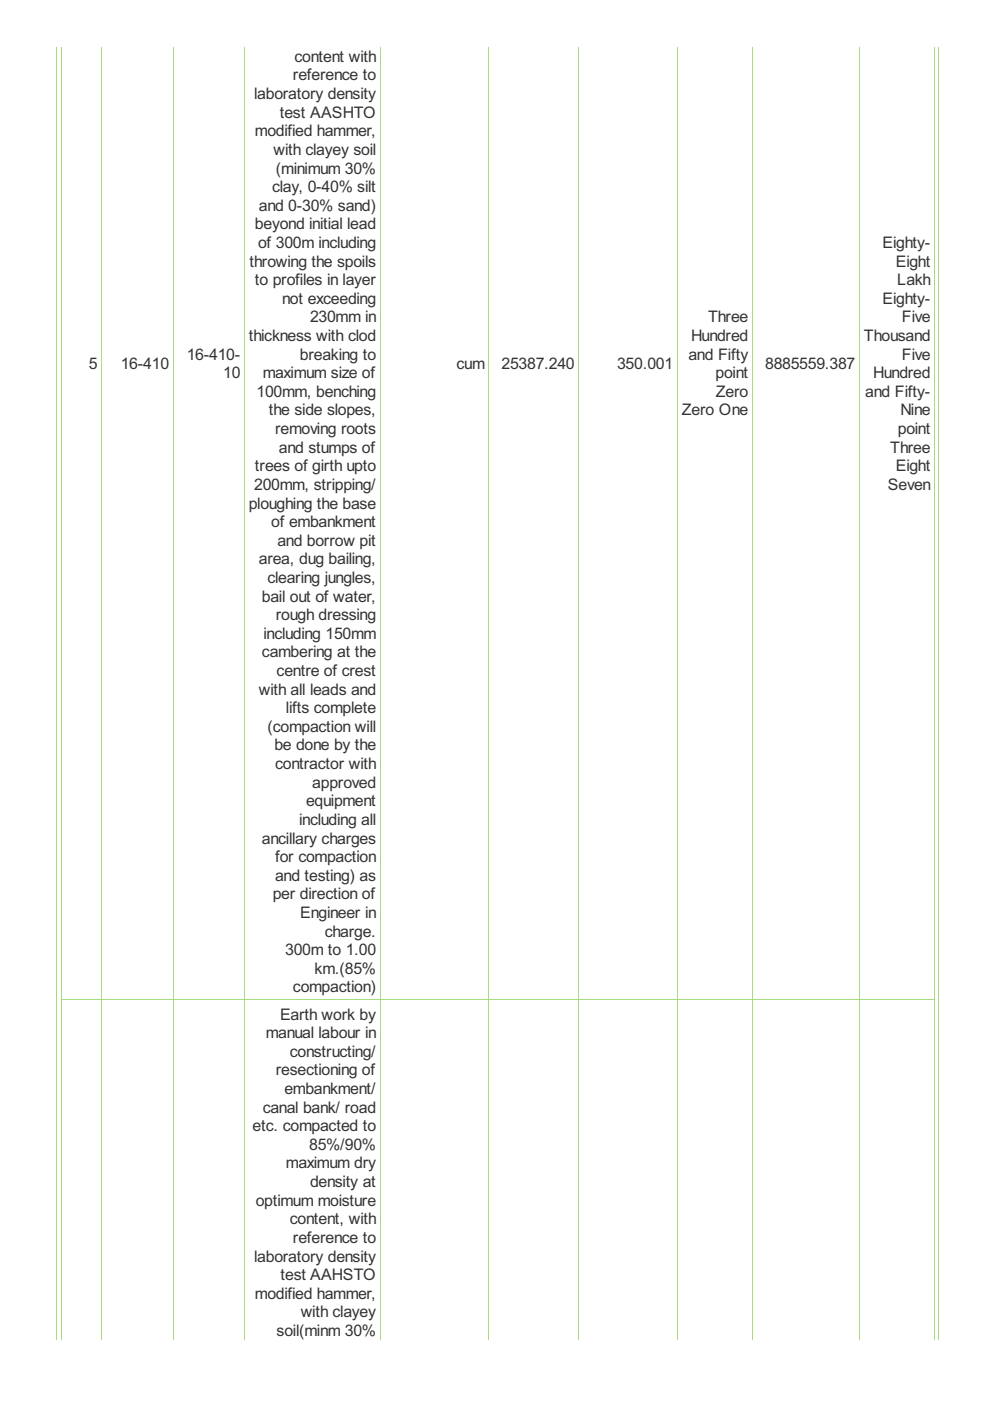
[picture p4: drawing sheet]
<svg xmlns="http://www.w3.org/2000/svg" width="210mm" height="297mm" viewBox="0 0 210 297" stroke-linecap="round" stroke-linejoin="round" font-family="sans-serif">
<defs><g id="words">
<g font-size="3.8" fill="#333">
<text x="62.1" y="17.1">reference to</text>
<text x="62.4" y="13.1">content with</text>
<text x="53.9" y="21">laboratory density</text>
<text x="54.1" y="28.9">modified hammer,</text>
<text x="59.3" y="25">test AASHTO</text>
<text x="58" y="32.8">with clayey soil</text>
<text x="57.7" y="40.7">clay, 0-40% silt</text>
<text x="58.5" y="36.8">(minimum 30%</text>
<text x="54.9" y="44.7">and 0-30% sand)</text>
<text x="54.1" y="48.6">beyond initial lead</text>
<text x="54.7" y="52.6">of 300m including</text>
<text x="187.1" y="52.6">Eighty-</text>
<text x="52.9" y="56.5">throwing the spoils</text>
<text x="189.9" y="56.5">Eight</text>
<text x="54.1" y="60.5">to profiles in layer</text>
<text x="59.8" y="64.4">not exceeding</text>
<text x="187.1" y="64.4">Eighty-</text>
<text x="190.2" y="60.5">Lakh</text>
<text x="65.7" y="68.4">230mm in</text>
<text x="150.1" y="68.4">Three</text>
<text x="191.2" y="68.4">Five</text>
<text x="39.6" y="76.3">16-410-</text>
<text x="52.7" y="72.3">thickness with clod</text>
<text x="63.6" y="76.3">breaking to</text>
<text x="146" y="76.3">and Fifty</text>
<text x="146.5" y="72.3">Hundred</text>
<text x="183.2" y="72.3">Thousand</text>
<text x="191.2" y="76.3">Five</text>
<text x="18.9" y="78.2">5</text>
<text x="25.6" y="78.2">16-410</text>
<text x="47.3" y="80.2">10</text>
<text x="55.7" y="80.2">maximum size of</text>
<text x="96.8" y="78.2">cum</text>
<text x="106.3" y="78.2">25387.240</text>
<text x="130.8" y="78.2">350.001</text>
<text x="151.7" y="80.2">point</text>
<text x="162.2" y="78.2">8885559.387</text>
<text x="185.2" y="80.2">Hundred</text>
<text x="54.4" y="84.1">100mm, benching</text>
<text x="57" y="88.1">the side slopes,</text>
<text x="144.5" y="88.1">Zero One</text>
<text x="151.8" y="84.1">Zero</text>
<text x="183.5" y="84.1">and Fifty-</text>
<text x="190.9" y="88.1">Nine</text>
<text x="58.3" y="92">removing roots</text>
<text x="59.2" y="96">and stumps of</text>
<text x="188.8" y="96">Three</text>
<text x="190.4" y="92">point</text>
<text x="54.1" y="99.9">trees of girth upto</text>
<text x="189.9" y="99.9">Eight</text>
<text x="52.7" y="107.8">ploughing the base</text>
<text x="53.9" y="103.9">200mm, stripping/</text>
<text x="188.3" y="103.9">Seven</text>
<text x="57.5" y="111.8">of embankment</text>
<text x="54.9" y="119.7">area, dug bailing,</text>
<text x="58.8" y="115.7">and borrow pit</text>
<text x="56.7" y="123.6">clearing jungles,</text>
<text x="55.5" y="127.5">bail out of water,</text>
<text x="58.5" y="131.5">rough dressing</text>
<text x="55.9" y="135.4">including 150mm</text>
<text x="55.5" y="139.4">cambering at the</text>
<text x="58.7" y="143.3">centre of crest</text>
<text x="54.9" y="147.3">with all leads and</text>
<text x="56.7" y="155.2">(compaction will</text>
<text x="60.6" y="151.2">lifts complete</text>
<text x="58.2" y="159.1">be done by the</text>
<text x="58.3" y="163.1">contractor with</text>
<text x="66.2" y="167">approved</text>
<text x="64.9" y="171">equipment</text>
<text x="55.5" y="178.8">ancillary charges</text>
<text x="63.4" y="174.9">including all</text>
<text x="58.3" y="182.8">for compaction</text>
<text x="57.8" y="190.7">per direction of</text>
<text x="58.3" y="186.7">and testing) as</text>
<text x="63.6" y="194.6">Engineer in</text>
<text x="60.5" y="202.5">300m to 1.00</text>
<text x="68.9" y="198.6">charge.</text>
<text x="66.7" y="206.5">km.(85%</text>
<text x="62.1" y="210.4">compaction)</text>
<text x="56.4" y="220.1">manual labour in</text>
<text x="59.4" y="216.2">Earth work by</text>
<text x="61.5" y="224.1">constructing/</text>
<text x="58.5" y="228">resectioning of</text>
<text x="60.3" y="232">embankment/</text>
<text x="53.6" y="239.8">etc. compacted to</text>
<text x="55.7" y="235.9">canal bank/ road</text>
<text x="65.6" y="243.8">85%/90%</text>
<text x="60.6" y="247.7">maximum dry</text>
<text x="65.7" y="251.7">density at</text>
<text x="54.2" y="255.6">optimum moisture</text>
<text x="61.5" y="259.6">content, with</text>
<text x="62.1" y="263.5">reference to</text>
<text x="53.9" y="267.5">laboratory density</text>
<text x="54.1" y="275.4">modified hammer,</text>
<text x="59.5" y="271.4">test AAHSTO</text>
<text x="63.8" y="279.3">with clayey</text>
<text x="58.7" y="283.3">soil(minm 30%</text>
</g>
</g></defs>
<g fill="none" stroke="#a8da7f" stroke-width=".21">
<path d="M12 9.9v274.2M13 9.9v274.2M21.6 9.9v274.2M36.7 9.9v274.2M51.8 9.9v274.2M80.6 9.9v274.2M103.6 9.9v274.2M122.7 9.9v274.2M143.6 9.9v274.2M159.5 9.9v274.2M182.2 9.9v274.2M198.2 9.9v274.2"/>
<path d="M199 9.9v274.2M13 212h185.2"/>
</g>
<use href="#words"/>
</svg>
